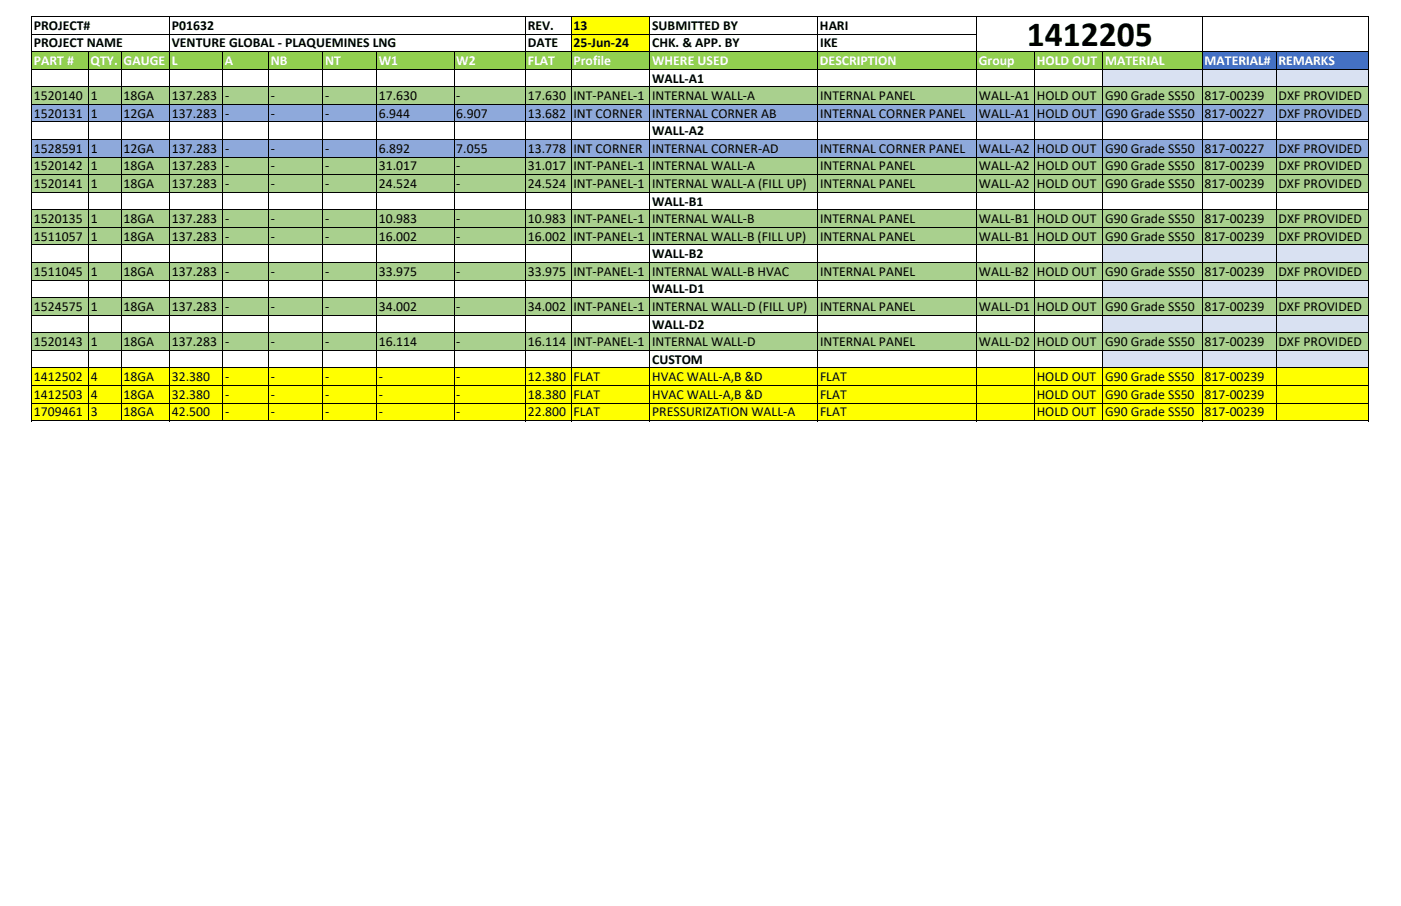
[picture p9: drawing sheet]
<svg xmlns="http://www.w3.org/2000/svg" width="432mm" height="279mm" viewBox="0 0 432 279" stroke-linecap="round" stroke-linejoin="round" font-family="sans-serif">
<defs><g id="words">
<text font-size="10.9" x="316.5" y="14.1">1412205</text>
<g font-size="4.2">
<text x="10.5" y="9.1">PROJECT#</text>
<text x="53" y="9.1">P01632</text>
<text x="162.6" y="9.2">REV.</text>
<text x="176.7" y="9.2">13</text>
<text x="201" y="9.2">SUBMITTED BY</text>
<text x="252.7" y="9.2">HARI</text>
<text x="10.5" y="14.5">PROJECT NAME</text>
<text x="53" y="14.5">VENTURE GLOBAL - PLAQUEMINES LNG</text>
<text x="162.6" y="14.6">DATE</text>
<text x="176.7" y="14.6">25-Jun-24</text>
<text x="201" y="14.6">CHK. &amp; APP. BY</text>
<text x="252.7" y="14.6">IKE</text>
<text x="201" y="25.5">WALL-A1</text>
<text x="10.5" y="30.9">1520140 1</text>
<text x="38.1" y="30.9">18GA</text>
<text x="53" y="30.9">137.283 -</text>
<text x="83.4" y="30.9">-</text>
<text x="100.2" y="30.9">-</text>
<text x="116.8" y="30.9">17.630</text>
<text x="140.6" y="30.9">-</text>
<text x="162.7" y="30.9">17.630 INT-PANEL-1 INTERNAL WALL-A</text>
<text x="252.7" y="30.9">INTERNAL PANEL</text>
<text x="301.7" y="30.9">WALL-A1 HOLD OUT G90 Grade SS50</text>
<text x="371.3" y="30.9">817-00239</text>
<text x="394.1" y="30.9">DXF PROVIDED</text>
<text x="10.5" y="36.3">1520131 1</text>
<text x="38.1" y="36.3">12GA</text>
<text x="53" y="36.3">137.283 -</text>
<text x="83.4" y="36.3">-</text>
<text x="100.2" y="36.3">-</text>
<text x="116.8" y="36.3">6.944</text>
<text x="140.6" y="36.3">6.907</text>
<text x="162.7" y="36.3">13.682 INT CORNER</text>
<text x="201" y="41.7">WALL-A2</text>
<text x="201" y="36.3">INTERNAL CORNER AB</text>
<text x="252.7" y="36.3">INTERNAL CORNER PANEL</text>
<text x="301.7" y="36.3">WALL-A1 HOLD OUT G90 Grade SS50</text>
<text x="371.3" y="36.3">817-00227</text>
<text x="394.1" y="36.3">DXF PROVIDED</text>
<text x="10.5" y="47.2">1528591 1</text>
<text x="38.1" y="47.2">12GA</text>
<text x="53" y="47.2">137.283 -</text>
<text x="83.4" y="47.2">-</text>
<text x="100.2" y="47.2">-</text>
<text x="116.8" y="47.2">6.892</text>
<text x="140.6" y="47.2">7.055</text>
<text x="162.7" y="47.2">13.778 INT CORNER</text>
<text x="201" y="47.2">INTERNAL CORNER-AD</text>
<text x="252.7" y="47.2">INTERNAL CORNER PANEL</text>
<text x="301.7" y="47.2">WALL-A2 HOLD OUT G90 Grade SS50</text>
<text x="371.3" y="47.2">817-00227</text>
<text x="394.1" y="47.2">DXF PROVIDED</text>
<text x="10.5" y="52.6">1520142 1</text>
<text x="38.1" y="52.6">18GA</text>
<text x="53" y="52.6">137.283 -</text>
<text x="83.4" y="52.6">-</text>
<text x="100.2" y="52.6">-</text>
<text x="116.8" y="52.6">31.017</text>
<text x="140.6" y="52.6">-</text>
<text x="162.7" y="52.6">31.017 INT-PANEL-1 INTERNAL WALL-A</text>
<text x="252.7" y="52.6">INTERNAL PANEL</text>
<text x="301.7" y="52.6">WALL-A2 HOLD OUT G90 Grade SS50</text>
<text x="371.3" y="52.6">817-00239</text>
<text x="394.1" y="52.6">DXF PROVIDED</text>
<text x="10.5" y="58">1520141 1</text>
<text x="38.1" y="58">18GA</text>
<text x="53" y="58">137.283 -</text>
<text x="83.4" y="58">-</text>
<text x="100.2" y="58">-</text>
<text x="116.8" y="58">24.524</text>
<text x="140.6" y="58">-</text>
<text x="162.7" y="58">24.524 INT-PANEL-1 INTERNAL WALL-A (FILL UP)</text>
<text x="252.7" y="58">INTERNAL PANEL</text>
<text x="301.7" y="58">WALL-A2 HOLD OUT G90 Grade SS50</text>
<text x="371.3" y="58">817-00239</text>
<text x="394.1" y="58">DXF PROVIDED</text>
<text x="201" y="63.4">WALL-B1</text>
<text x="10.5" y="68.8">1520135 1</text>
<text x="38.1" y="68.8">18GA</text>
<text x="53" y="68.8">137.283 -</text>
<text x="83.4" y="68.8">-</text>
<text x="100.2" y="68.8">-</text>
<text x="116.8" y="68.8">10.983</text>
<text x="140.6" y="68.8">-</text>
<text x="162.7" y="68.8">10.983 INT-PANEL-1 INTERNAL WALL-B</text>
<text x="252.7" y="68.8">INTERNAL PANEL</text>
<text x="301.7" y="68.8">WALL-B1 HOLD OUT G90 Grade SS50</text>
<text x="371.3" y="68.8">817-00239</text>
<text x="394.1" y="68.8">DXF PROVIDED</text>
<text x="10.5" y="74.3">1511057 1</text>
<text x="38.1" y="74.3">18GA</text>
<text x="53" y="74.3">137.283 -</text>
<text x="83.4" y="74.3">-</text>
<text x="100.2" y="74.3">-</text>
<text x="116.8" y="74.3">16.002</text>
<text x="140.6" y="74.3">-</text>
<text x="162.7" y="74.3">16.002 INT-PANEL-1 INTERNAL WALL-B (FILL UP)</text>
<text x="252.7" y="74.3">INTERNAL PANEL</text>
<text x="301.7" y="74.3">WALL-B1 HOLD OUT G90 Grade SS50</text>
<text x="371.3" y="74.3">817-00239</text>
<text x="394.1" y="74.3">DXF PROVIDED</text>
<text x="201" y="79.7">WALL-B2</text>
<text x="10.5" y="85.1">1511045 1</text>
<text x="38.1" y="85.1">18GA</text>
<text x="53" y="85.1">137.283 -</text>
<text x="83.4" y="85.1">-</text>
<text x="100.2" y="85.1">-</text>
<text x="116.8" y="85.1">33.975</text>
<text x="140.6" y="85.1">-</text>
<text x="162.7" y="85.1">33.975 INT-PANEL-1 INTERNAL WALL-B HVAC</text>
<text x="252.7" y="85.1">INTERNAL PANEL</text>
<text x="301.7" y="85.1">WALL-B2 HOLD OUT G90 Grade SS50</text>
<text x="371.3" y="85.1">817-00239</text>
<text x="394.1" y="85.1">DXF PROVIDED</text>
<text x="10.5" y="95.9">1524575 1</text>
<text x="38.1" y="95.9">18GA</text>
<text x="53" y="95.9">137.283 -</text>
<text x="83.4" y="95.9">-</text>
<text x="100.2" y="95.9">-</text>
<text x="116.8" y="95.9">34.002</text>
<text x="140.6" y="95.9">-</text>
<text x="162.7" y="95.9">34.002 INT-PANEL-1 INTERNAL WALL-D (FILL UP)</text>
<text x="201" y="90.5">WALL-D1</text>
<text x="252.7" y="95.9">INTERNAL PANEL</text>
<text x="301.7" y="95.9">WALL-D1 HOLD OUT G90 Grade SS50</text>
<text x="371.3" y="95.9">817-00239</text>
<text x="394.1" y="95.9">DXF PROVIDED</text>
<text x="201" y="101.3">WALL-D2</text>
<text x="10.5" y="106.8">1520143 1</text>
<text x="38.1" y="106.8">18GA</text>
<text x="53" y="106.8">137.283 -</text>
<text x="83.4" y="106.8">-</text>
<text x="100.2" y="106.8">-</text>
<text x="116.8" y="106.8">16.114</text>
<text x="140.6" y="106.8">-</text>
<text x="162.7" y="106.8">16.114 INT-PANEL-1 INTERNAL WALL-D</text>
<text x="252.7" y="106.8">INTERNAL PANEL</text>
<text x="301.7" y="106.8">WALL-D2 HOLD OUT G90 Grade SS50</text>
<text x="371.3" y="106.8">817-00239</text>
<text x="394.1" y="106.8">DXF PROVIDED</text>
<text x="201" y="112.2">CUSTOM</text>
<text x="10.5" y="117.6">1412502 4</text>
<text x="38.1" y="117.6">18GA</text>
<text x="53" y="117.6">32.380</text>
<text x="69.4" y="117.6">-</text>
<text x="83.4" y="117.6">-</text>
<text x="100.2" y="117.6">-</text>
<text x="116.8" y="117.6">-</text>
<text x="140.6" y="117.6">-</text>
<text x="162.7" y="117.6">12.380 FLAT</text>
<text x="201" y="117.6">HVAC WALL-A,B &amp;D</text>
<text x="252.7" y="117.6">FLAT</text>
<text x="319.5" y="117.6">HOLD OUT G90 Grade SS50</text>
<text x="371.3" y="117.6">817-00239</text>
<text x="10.5" y="123">1412503 4</text>
<text x="38.1" y="123">18GA</text>
<text x="53" y="123">32.380</text>
<text x="69.4" y="123">-</text>
<text x="83.4" y="123">-</text>
<text x="100.2" y="123">-</text>
<text x="116.8" y="123">-</text>
<text x="140.6" y="123">-</text>
<text x="162.7" y="123">18.380 FLAT</text>
<text x="201" y="123">HVAC WALL-A,B &amp;D</text>
<text x="252.7" y="123">FLAT</text>
<text x="319.5" y="123">HOLD OUT G90 Grade SS50</text>
<text x="371.3" y="123">817-00239</text>
<text x="10.5" y="128.4">1709461 3</text>
<text x="38.1" y="128.4">18GA</text>
<text x="53" y="128.4">42.500</text>
<text x="69.4" y="128.4">-</text>
<text x="83.4" y="128.4">-</text>
<text x="100.2" y="128.4">-</text>
<text x="116.8" y="128.4">-</text>
<text x="140.6" y="128.4">-</text>
<text x="162.7" y="128.4">22.800 FLAT</text>
<text x="201" y="128.4">PRESSURIZATION WALL-A</text>
<text x="252.7" y="128.4">FLAT</text>
<text x="319.5" y="128.4">HOLD OUT G90 Grade SS50</text>
<text x="371.3" y="128.4">817-00239</text>
</g>
<g font-size="4.2" fill="#fff">
<text x="10.5" y="20.1">PART #</text>
<text x="27.9" y="20.1">QTY.</text>
<text x="38.1" y="20.1">GAUGE</text>
<text x="53" y="20.1">L</text>
<text x="69.3" y="20.1">A</text>
<text x="83.4" y="20.1">NB</text>
<text x="100.2" y="20.1">NT</text>
<text x="116.8" y="20.1">W1</text>
<text x="140.6" y="20.1">W2</text>
<text x="162.6" y="20.1">FLAT</text>
<text x="176.7" y="20.1">Profile</text>
<text x="201" y="20.1">WHERE USED</text>
<text x="252.7" y="20.1">DESCRIPTION</text>
<text x="301.7" y="20.1">Group</text>
<text x="319.5" y="20.1">HOLD OUT</text>
<text x="340.6" y="20.1">MATERIAL</text>
<text x="371.3" y="20.1">MATERIAL#</text>
<text x="394" y="20.1">REMARKS</text>
</g>
</g></defs>
<path d="M176 5.2h24.3v10.8h-24.3z" fill="#ff0"/>
<path d="M200.3 5.2h221.5v10.8h-221.5z" fill="#fff"/>
<path d="M9.9 15.9h360.7v5.5h-360.7z" fill="#92d050"/>
<path d="M370.5 15.9h51.3v5.5h-51.3z" fill="#4471c4"/>
<path d="M9.9 21.3h330v5.5h-330z" fill="#fff"/>
<path d="M339.9 21.3h81.9v5.5h-81.9z" fill="#d9e1f2"/>
<path d="M9.9 26.8h411.9v5.4h-411.9z" fill="#a9d08e"/>
<path d="M9.9 32.2h411.9v5.4h-411.9z" fill="#8ea9db"/>
<path d="M9.9 37.6h330v5.5h-330z" fill="#fff"/>
<path d="M9.9 43h411.9v5.5h-411.9z" fill="#8ea9db"/>
<path d="M9.9 48.4h411.9v10.9h-411.9z" fill="#a9d08e"/>
<path d="M9.9 59.3h330v5.4h-330z" fill="#fff"/>
<path d="M9.9 64.7h411.9v10.9h-411.9z" fill="#a9d08e"/>
<path d="M9.9 75.5h330v5.5h-330z" fill="#fff"/>
<path d="M339.9 75.5h81.9v5.5h-81.9z" fill="#d9e1f2"/>
<path d="M9.9 80.9h411.9v5.5h-411.9z" fill="#a9d08e"/>
<path d="M9.9 86.4h330v5.4h-330z" fill="#fff"/>
<path d="M339.9 86.4h81.9v5.4h-81.9z" fill="#d9e1f2"/>
<path d="M9.9 91.8h411.9v5.4h-411.9z" fill="#a9d08e"/>
<path d="M9.9 97.2h330v5.5h-330z" fill="#fff"/>
<path d="M339.9 97.2h81.9v5.5h-81.9z" fill="#d9e1f2"/>
<path d="M9.9 102.6h411.9v5.5h-411.9z" fill="#a9d08e"/>
<path d="M9.9 108h330v5.5h-330z" fill="#fff"/>
<path d="M339.9 108h81.9v5.5h-81.9z" fill="#d9e1f2"/>
<path d="M9.9 113.5h411.9v16.3h-411.9z" fill="#ff0"/>
<g fill="none" stroke="#000" stroke-width=".31">
<path d="M9.8 5v124.9M9.9 5.1h412M9.9 10.5h291.2M9.9 15.9h412M27.2 16.1v113.8M37.4 16.1v113.8M52.3 5.2v124.7M68.6 16.1v113.8M82.7 16.1v113.8M99.5 16.1v113.8M116.1 16.1v113.8M139.9 16.1v113.8"/>
<path d="M161.9 5.2v124.7M176 5.2v124.7M200.3 5.2v124.7M252 5.2v124.7M301 5.2v124.7M318.8 16.1v113.8M339.9 16.1v113.8M370.6 5.2v124.7M393.3 16.1v113.8M421.7 5.2v124.7M9.9 21.4h412M9.9 26.8h412"/>
<path d="M9.9 32.2h412M9.9 37.6h412M9.9 43h412M9.9 48.5h412M9.9 53.9h412M9.9 59.3h412M9.9 64.7h412M9.9 70.1h412M9.9 75.5h412M9.9 81h412M9.9 86.4h412M9.9 91.8h412"/>
<path d="M9.9 97.2h412M9.9 102.6h412M9.9 108.1h412M9.9 113.5h412M9.9 118.9h412M9.9 124.3h412M9.9 129.7h412"/>
</g>
<use href="#words"/>
</svg>
